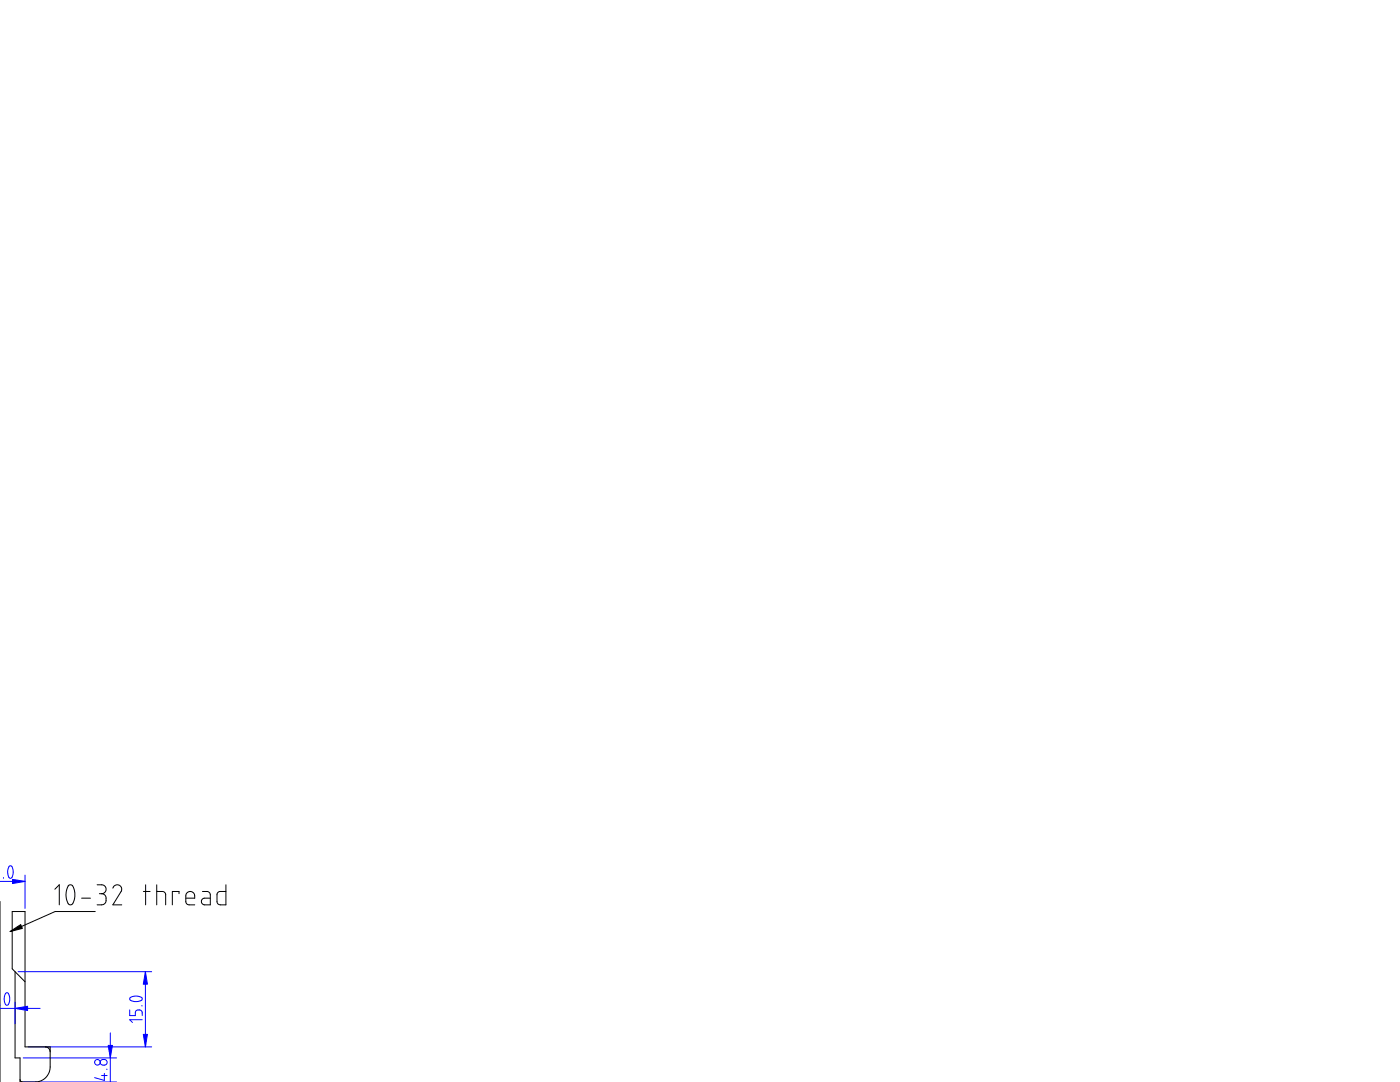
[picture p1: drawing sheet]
<svg xmlns="http://www.w3.org/2000/svg" width="279mm" height="216mm" viewBox="0 0 279 216" stroke-linecap="round" stroke-linejoin="round" font-family="sans-serif">
<g fill="none" stroke="#000" stroke-width=".2">
<path d="M0 179.9v36M10.9 177.4l.9-.8v4M13.6 176.8l.3-.2 .6 .1 .4 1.3v.9l-.1 .9-.3 .5-.4 .3-.5-.3-.4-1.2v-1.3zM16.3 179.2h1.8M19.4 176.6h1.2l.5 .5 .1 .5-.2 .3-.3 .3-.4 .1M19.8 178.3h.5M20.3 178.3l.4 .1 .4 .4v1.2l-.5 .5-1.2 .1M22.5 177.2l.5-.5 .5-.1 .5 .2 .3 .6-.1 .5-1.7 2.7h1.8M28.6 177.9h1.4M29.1 176.6v4M31.3 177.9h1.2l.5 .3 .1 2.4M31.3 176.6v4"/>
<path d="M35.7 178.3v-.4h-1.3v2.7M37.1 179.2h1.8l-.1-.8-.4-.4-.6-.1-.6 .4-.1 .3v1.4l.4 .5 1.4 .1M40.4 177.9h1l.5 .3 .1 2.4h-1.3l-.3-.2-.2-.7 .2-.4 .3-.1h1.3M45.1 176.6v4l-1.5-.1-.3-.5 .1-1.8 .4-.3h1.3M3 193.9v17.2h1v4.8h3.4l.7-.2 .8-.5 .5-.5 .4-.7 .2-1v-4.1h-5v-27h-2.6v11.4l2.6 2.6M19 181.9h-8l-9 4M4 215.4l.1 .4 .4 .1M9 208.9l.6 .2 .3 .4 .1 .4"/>
</g>
<g fill="none" stroke="#00f" stroke-width=".2">
<path d="M0 175.9h5M.7 175.1v.2M1.8 172.9l.1-.1a.69 .69 0 0 1 .7 .9v.9l-.3 .6a.69 .69 0 0 1-.8-.9v-.6zM5 174.6v6.7M1.1 198.2h.1a.69 .69 0 0 1 .7 .8v.7l-.2 .6a.43 .43 0 0 1-.5 .2 .43 .43 0 0 1-.3-.5l-.1-1zM3 200v4.3M3.6 193.9h26.7M26 199.1l.9-.3 1.2 .2a.41 .41 0 0 1 .3 .5 .41 .41 0 0 1-.6 .2l-.9 .2-.7-.2a.36 .36 0 0 1-.3-.3 .36 .36 0 0 1 .1-.3zM29 193.9v15M0 201.2h8M0 200.4v.2M4.6 211.1h18.7"/>
<path d="M4.6 215.9h18.7M5.6 208.9h24.7M20.2 211.6l.3-.2 .7 .1 .2 .4-.1 .4-.4 .2-.6-.1-.3-.3zM20.3 214.6h1.1M20.8 214.2v1.4l-1.9-.6M21.3 213.4h.1M22 206.1v9.8M25.9 201.5v1.1h1.1v-.7l.5-.4 .7 .2 .2 .3v.6M28.3 200.7h.1M28.4 203.5h-2.5l.5 .5"/>
<circle cx="19.4" cy="212" r=".56"/>
</g>
<g fill="#00f" stroke="#00f" stroke-width=".2">
<path d="M2.5 175.5l2.5 .4-2.5 .4z"/>
<path d="M3 201.2l2.5-.4v.8z"/>
<path d="M21.6 208.6h.8l-.4 2.5z"/>
<path d="M21.6 215.9h.8z"/>
<path d="M28.6 206.4h.8l-.4 2.5z"/>
<path d="M29 193.9l.4 2.5h-.8z"/>
</g>
<path d="M2 185.9l2.1-1.4 .4 .8z" fill="#000" stroke="#000" stroke-width=".2"/>
</svg>
